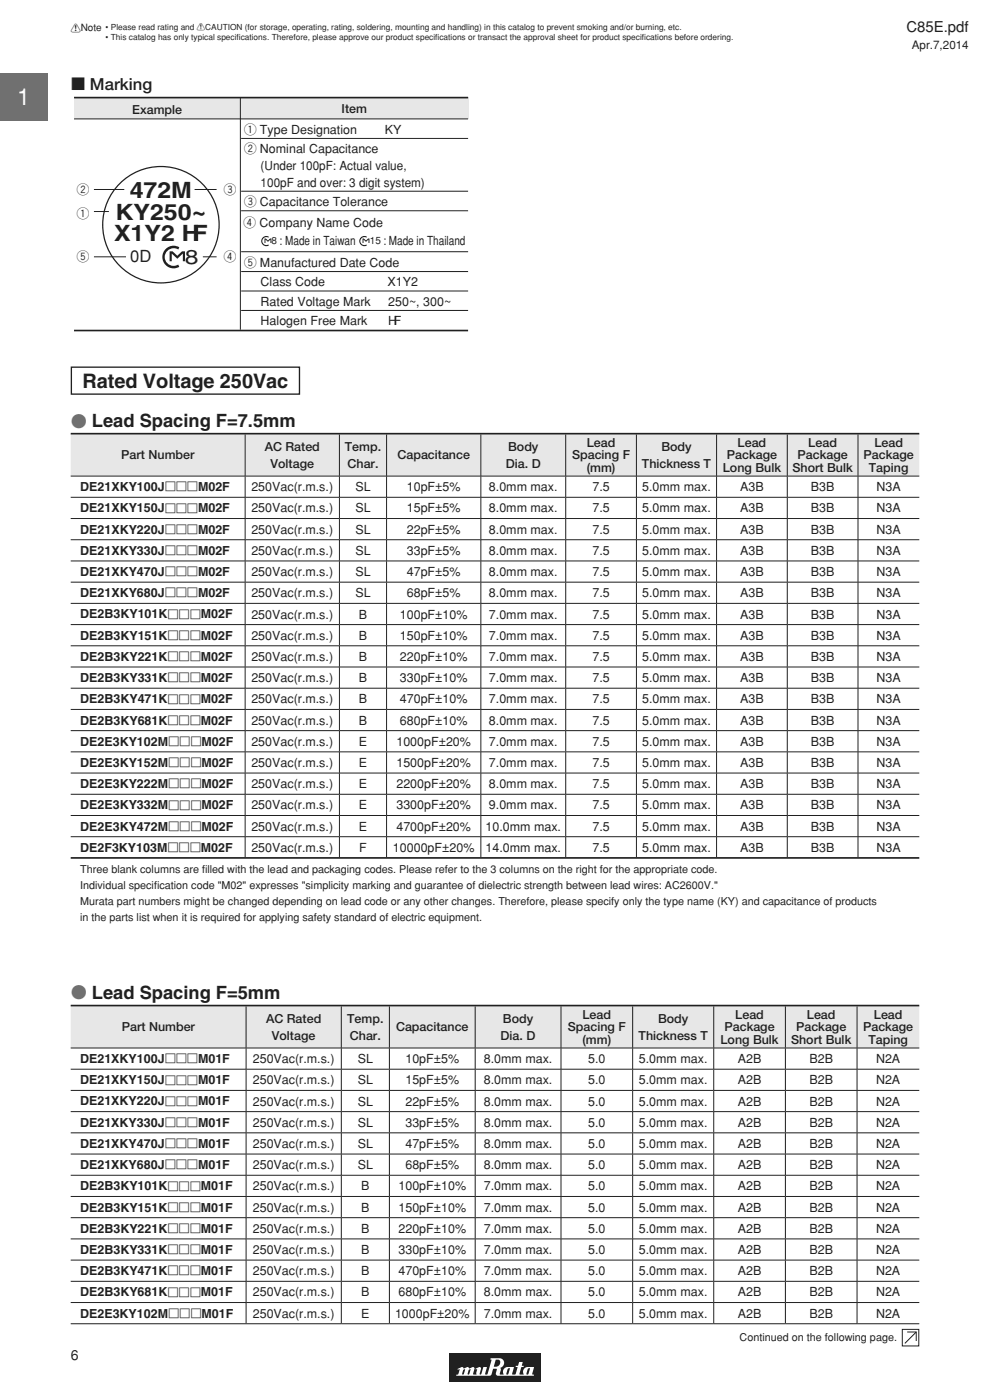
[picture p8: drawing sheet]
<svg xmlns="http://www.w3.org/2000/svg" width="210mm" height="297mm" viewBox="0 0 210 297" stroke-linecap="round" stroke-linejoin="round" font-family="sans-serif">
<defs><g id="words">
<text font-size="4.9" fill="#fff" x="3.6" y="22.3">1</text>
<g font-size="4.8" fill="#231f20">
<text x="24.5" y="46.6">KY250~</text>
<text x="27.5" y="42.1">472M</text>
<text x="24.2" y="51.2">X1Y2 HF</text>
</g>
<g font-size="4.2" fill="#231f20">
<text x="39.2" y="56.1">8</text>
<text x="17.5" y="82.3">Rated Voltage 250Vac</text>
</g>
<g font-size="3.9" fill="#6d6e70">
<text x="15" y="90.7">o Lead Spacing F=7.5mm</text>
<text x="15" y="212">o Lead Spacing F=5mm</text>
</g>
<g font-size="3.5" fill="#231f20">
<text x="15" y="19.1">c Marking</text>
<text x="27.6" y="55.6">0D</text>
</g>
<text font-size="3.2" fill="#231f20" x="192.3" y="6.8">C85E.pdf</text>
<text font-size="3" fill="#231f20" x="15" y="288.6">6</text>
<g font-size="2.6" fill="#231f20">
<text x="28.1" y="24.1">Example</text>
<text x="51.8" y="28.4">q Type Designation</text>
<text x="72.5" y="24.1">Item</text>
<text x="81.6" y="28.4">KY</text>
<text x="51.8" y="32.5">w Nominal Capacitance</text>
<text x="16.3" y="41.3">w</text>
<text x="47.4" y="41.2">e</text>
<text x="55.3" y="36.1">(Under 100pF: Actual value,</text>
<text x="55.3" y="39.6">100pF and over: 3 digit system)</text>
<text x="16.3" y="46.2">q</text>
<text x="51.8" y="43.7">e Capacitance Tolerance</text>
<text x="51.7" y="48.1">r Company Name Code</text>
<text x="59.3" y="52">: Made in Taiwan</text>
<text x="81.3" y="52">: Made in Thailand</text>
<text x="16.3" y="55.4">t</text>
<text x="47.4" y="55.4">r</text>
<text x="51.8" y="56.6">t Manufactured Date Code</text>
<text x="55.3" y="60.7">Class Code</text>
<text x="55.3" y="64.9">Rated Voltage Mark</text>
<text x="82.2" y="60.7">X1Y2</text>
<text x="82.3" y="64.9">250~, 300~</text>
<text x="55.3" y="69">Halogen Free Mark</text>
<text x="82.3" y="69">HF</text>
<text x="56.1" y="95.7">AC Rated</text>
<text x="73.2" y="95.7">Temp.</text>
<text x="107.8" y="95.7">Body</text>
<text x="124.5" y="94.8">Lead</text>
<text x="140.3" y="95.7">Body</text>
<text x="156.5" y="94.8">Lead</text>
<text x="171.5" y="94.8">Lead</text>
<text x="185.5" y="94.8">Lead</text>
<text x="25.7" y="97.4">Part Number</text>
<text x="57.4" y="99.2">Voltage</text>
<text x="73.7" y="99.2">Char.</text>
<text x="84.3" y="97.4">Capacitance</text>
<text x="107.3" y="99.2">Dia. D</text>
<text x="121.3" y="97.4">Spacing F</text>
<text x="124.5" y="100.1">(mm)</text>
<text x="136.2" y="99.2">Thickness T</text>
<text x="153.3" y="100.1">Long Bulk</text>
<text x="154.2" y="97.4">Package</text>
<text x="168.1" y="100.1">Short Bulk</text>
<text x="169.2" y="97.4">Package</text>
<text x="183.2" y="97.4">Package</text>
<text x="184.3" y="100.1">Taping</text>
<text x="17" y="104.2">DE21XKY100JpppM02F</text>
<text x="53.3" y="104.2">250Vac(r.m.s.)</text>
<text x="75.4" y="104.2">SL</text>
<text x="86.3" y="104.2">10pF±5%</text>
<text x="103.7" y="104.2">8.0mm max.</text>
<text x="125.7" y="104.2">7.5</text>
<text x="136.2" y="104.2">5.0mm max.</text>
<text x="157" y="104.2">A3B</text>
<text x="172" y="104.2">B3B</text>
<text x="185.9" y="104.2">N3A</text>
<text x="17" y="108.7">DE21XKY150JpppM02F</text>
<text x="17" y="113.2">DE21XKY220JpppM02F</text>
<text x="53.3" y="108.7">250Vac(r.m.s.)</text>
<text x="53.3" y="113.2">250Vac(r.m.s.)</text>
<text x="75.4" y="108.7">SL</text>
<text x="75.4" y="113.2">SL</text>
<text x="86.3" y="108.7">15pF±5%</text>
<text x="86.3" y="113.2">22pF±5%</text>
<text x="103.7" y="108.7">8.0mm max.</text>
<text x="103.7" y="113.2">8.0mm max.</text>
<text x="125.7" y="108.7">7.5</text>
<text x="125.7" y="113.2">7.5</text>
<text x="136.2" y="108.7">5.0mm max.</text>
<text x="136.2" y="113.2">5.0mm max.</text>
<text x="157" y="108.7">A3B</text>
<text x="157" y="113.2">A3B</text>
<text x="172" y="108.7">B3B</text>
<text x="172" y="113.2">B3B</text>
<text x="185.9" y="108.7">N3A</text>
<text x="185.9" y="113.2">N3A</text>
<text x="17" y="117.7">DE21XKY330JpppM02F</text>
<text x="53.3" y="117.7">250Vac(r.m.s.)</text>
<text x="75.4" y="117.7">SL</text>
<text x="86.3" y="117.7">33pF±5%</text>
<text x="103.7" y="117.7">8.0mm max.</text>
<text x="125.7" y="117.7">7.5</text>
<text x="136.2" y="117.7">5.0mm max.</text>
<text x="157" y="117.7">A3B</text>
<text x="172" y="117.7">B3B</text>
<text x="185.9" y="117.7">N3A</text>
<text x="17" y="122.2">DE21XKY470JpppM02F</text>
<text x="53.3" y="122.2">250Vac(r.m.s.)</text>
<text x="75.4" y="122.2">SL</text>
<text x="86.3" y="122.2">47pF±5%</text>
<text x="103.7" y="122.2">8.0mm max.</text>
<text x="125.7" y="122.2">7.5</text>
<text x="136.2" y="122.2">5.0mm max.</text>
<text x="157" y="122.2">A3B</text>
<text x="172" y="122.2">B3B</text>
<text x="185.9" y="122.2">N3A</text>
<text x="17" y="126.7">DE21XKY680JpppM02F</text>
<text x="17" y="131.2">DE2B3KY101KpppM02F</text>
<text x="53.3" y="126.7">250Vac(r.m.s.)</text>
<text x="53.3" y="131.2">250Vac(r.m.s.)</text>
<text x="75.4" y="126.7">SL</text>
<text x="76.1" y="131.2">B</text>
<text x="84.8" y="131.2">100pF±10%</text>
<text x="86.3" y="126.7">68pF±5%</text>
<text x="103.7" y="131.2">7.0mm max.</text>
<text x="103.7" y="126.7">8.0mm max.</text>
<text x="125.7" y="131.2">7.5</text>
<text x="125.7" y="126.7">7.5</text>
<text x="136.2" y="131.2">5.0mm max.</text>
<text x="136.2" y="126.7">5.0mm max.</text>
<text x="157" y="131.2">A3B</text>
<text x="157" y="126.7">A3B</text>
<text x="172" y="131.2">B3B</text>
<text x="172" y="126.7">B3B</text>
<text x="185.9" y="131.2">N3A</text>
<text x="185.9" y="126.7">N3A</text>
<text x="17" y="135.7">DE2B3KY151KpppM02F</text>
<text x="53.3" y="135.7">250Vac(r.m.s.)</text>
<text x="76.1" y="135.7">B</text>
<text x="84.8" y="135.7">150pF±10%</text>
<text x="103.7" y="135.7">7.0mm max.</text>
<text x="125.7" y="135.7">7.5</text>
<text x="136.2" y="135.7">5.0mm max.</text>
<text x="157" y="135.7">A3B</text>
<text x="172" y="135.7">B3B</text>
<text x="185.9" y="135.7">N3A</text>
<text x="17" y="140.2">DE2B3KY221KpppM02F</text>
<text x="53.3" y="140.2">250Vac(r.m.s.)</text>
<text x="76.1" y="140.2">B</text>
<text x="84.8" y="140.2">220pF±10%</text>
<text x="103.7" y="140.2">7.0mm max.</text>
<text x="125.7" y="140.2">7.5</text>
<text x="136.2" y="140.2">5.0mm max.</text>
<text x="157" y="140.2">A3B</text>
<text x="172" y="140.2">B3B</text>
<text x="185.9" y="140.2">N3A</text>
<text x="17" y="144.7">DE2B3KY331KpppM02F</text>
<text x="17" y="149.2">DE2B3KY471KpppM02F</text>
<text x="53.3" y="144.7">250Vac(r.m.s.)</text>
<text x="53.3" y="149.2">250Vac(r.m.s.)</text>
<text x="76.1" y="144.7">B</text>
<text x="76.1" y="149.2">B</text>
<text x="84.8" y="144.7">330pF±10%</text>
<text x="84.8" y="149.2">470pF±10%</text>
<text x="103.7" y="144.7">7.0mm max.</text>
<text x="103.7" y="149.2">7.0mm max.</text>
<text x="125.7" y="144.7">7.5</text>
<text x="125.7" y="149.2">7.5</text>
<text x="136.2" y="144.7">5.0mm max.</text>
<text x="136.2" y="149.2">5.0mm max.</text>
<text x="157" y="144.7">A3B</text>
<text x="157" y="149.2">A3B</text>
<text x="172" y="144.7">B3B</text>
<text x="172" y="149.2">B3B</text>
<text x="185.9" y="144.7">N3A</text>
<text x="185.9" y="149.2">N3A</text>
<text x="17" y="153.7">DE2B3KY681KpppM02F</text>
<text x="53.3" y="153.7">250Vac(r.m.s.)</text>
<text x="76.1" y="153.7">B</text>
<text x="84.8" y="153.7">680pF±10%</text>
<text x="103.7" y="153.7">8.0mm max.</text>
<text x="125.7" y="153.7">7.5</text>
<text x="136.2" y="153.7">5.0mm max.</text>
<text x="157" y="153.7">A3B</text>
<text x="172" y="153.7">B3B</text>
<text x="185.9" y="153.7">N3A</text>
<text x="17" y="158.2">DE2E3KY102MpppM02F</text>
<text x="53.3" y="158.2">250Vac(r.m.s.)</text>
<text x="76.1" y="158.2">E</text>
<text x="84.1" y="158.2">1000pF±20%</text>
<text x="103.7" y="158.2">7.0mm max.</text>
<text x="125.7" y="158.2">7.5</text>
<text x="136.2" y="158.2">5.0mm max.</text>
<text x="157" y="158.2">A3B</text>
<text x="172" y="158.2">B3B</text>
<text x="185.9" y="158.2">N3A</text>
<text x="17" y="162.7">DE2E3KY152MpppM02F</text>
<text x="17" y="167.2">DE2E3KY222MpppM02F</text>
<text x="53.3" y="162.7">250Vac(r.m.s.)</text>
<text x="53.3" y="167.2">250Vac(r.m.s.)</text>
<text x="76.1" y="162.7">E</text>
<text x="76.1" y="167.2">E</text>
<text x="84.1" y="162.7">1500pF±20%</text>
<text x="84.1" y="167.2">2200pF±20%</text>
<text x="103.7" y="162.7">7.0mm max.</text>
<text x="103.7" y="167.2">8.0mm max.</text>
<text x="125.7" y="162.7">7.5</text>
<text x="125.7" y="167.2">7.5</text>
<text x="136.2" y="162.7">5.0mm max.</text>
<text x="136.2" y="167.2">5.0mm max.</text>
<text x="157" y="162.7">A3B</text>
<text x="157" y="167.2">A3B</text>
<text x="172" y="162.7">B3B</text>
<text x="172" y="167.2">B3B</text>
<text x="185.9" y="162.7">N3A</text>
<text x="185.9" y="167.2">N3A</text>
<text x="17" y="171.7">DE2E3KY332MpppM02F</text>
<text x="53.3" y="171.7">250Vac(r.m.s.)</text>
<text x="76.1" y="171.7">E</text>
<text x="84.1" y="171.7">3300pF±20%</text>
<text x="103.7" y="171.7">9.0mm max.</text>
<text x="125.7" y="171.7">7.5</text>
<text x="136.2" y="171.7">5.0mm max.</text>
<text x="157" y="171.7">A3B</text>
<text x="172" y="171.7">B3B</text>
<text x="185.9" y="171.7">N3A</text>
<text x="17" y="176.2">DE2E3KY472MpppM02F</text>
<text x="53.3" y="176.2">250Vac(r.m.s.)</text>
<text x="76.1" y="176.2">E</text>
<text x="84.1" y="176.2">4700pF±20%</text>
<text x="103" y="176.2">10.0mm max.</text>
<text x="125.7" y="176.2">7.5</text>
<text x="136.2" y="176.2">5.0mm max.</text>
<text x="157" y="176.2">A3B</text>
<text x="172" y="176.2">B3B</text>
<text x="185.9" y="176.2">N3A</text>
<text x="17" y="180.7">DE2F3KY103MpppM02F</text>
<text x="53.3" y="180.7">250Vac(r.m.s.)</text>
<text x="76.2" y="180.7">F</text>
<text x="83.4" y="180.7">10000pF±20%</text>
<text x="103" y="180.7">14.0mm max.</text>
<text x="125.7" y="180.7">7.5</text>
<text x="136.2" y="180.7">5.0mm max.</text>
<text x="157" y="180.7">A3B</text>
<text x="172" y="180.7">B3B</text>
<text x="185.9" y="180.7">N3A</text>
<text x="25.8" y="218.8">Part Number</text>
<text x="56.4" y="217">AC Rated</text>
<text x="57.7" y="220.5">Voltage</text>
<text x="73.7" y="217">Temp.</text>
<text x="74.2" y="220.5">Char.</text>
<text x="84" y="218.8">Capacitance</text>
<text x="106.2" y="220.5">Dia. D</text>
<text x="106.7" y="217">Body</text>
<text x="120.4" y="218.8">Spacing F</text>
<text x="123.6" y="216.1">Lead</text>
<text x="123.6" y="221.4">(mm)</text>
<text x="135.5" y="220.5">Thickness T</text>
<text x="139.6" y="217">Body</text>
<text x="152.8" y="221.4">Long Bulk</text>
<text x="153.7" y="218.8">Package</text>
<text x="156" y="216.1">Lead</text>
<text x="167.8" y="221.4">Short Bulk</text>
<text x="168.9" y="218.8">Package</text>
<text x="171.2" y="216.1">Lead</text>
<text x="183.1" y="218.8">Package</text>
<text x="184.2" y="221.4">Taping</text>
<text x="185.4" y="216.1">Lead</text>
<text x="17" y="225.5">DE21XKY100JpppM01F</text>
<text x="53.6" y="225.5">250Vac(r.m.s.)</text>
<text x="75.9" y="225.5">SL</text>
<text x="86" y="225.5">10pF±5%</text>
<text x="102.6" y="225.5">8.0mm max.</text>
<text x="124.8" y="225.5">5.0</text>
<text x="135.5" y="225.5">5.0mm max.</text>
<text x="156.5" y="225.5">A2B</text>
<text x="171.7" y="225.5">B2B</text>
<text x="185.8" y="225.5">N2A</text>
<text x="17" y="230">DE21XKY150JpppM01F</text>
<text x="53.6" y="230">250Vac(r.m.s.)</text>
<text x="75.9" y="230">SL</text>
<text x="86" y="230">15pF±5%</text>
<text x="102.6" y="230">8.0mm max.</text>
<text x="124.8" y="230">5.0</text>
<text x="135.5" y="230">5.0mm max.</text>
<text x="156.5" y="230">A2B</text>
<text x="171.7" y="230">B2B</text>
<text x="185.8" y="230">N2A</text>
<text x="17" y="234.5">DE21XKY220JpppM01F</text>
<text x="17" y="239">DE21XKY330JpppM01F</text>
<text x="53.6" y="234.5">250Vac(r.m.s.)</text>
<text x="53.6" y="239">250Vac(r.m.s.)</text>
<text x="75.9" y="234.5">SL</text>
<text x="75.9" y="239">SL</text>
<text x="86" y="234.5">22pF±5%</text>
<text x="86" y="239">33pF±5%</text>
<text x="102.6" y="234.5">8.0mm max.</text>
<text x="102.6" y="239">8.0mm max.</text>
<text x="124.8" y="234.5">5.0</text>
<text x="124.8" y="239">5.0</text>
<text x="135.5" y="234.5">5.0mm max.</text>
<text x="135.5" y="239">5.0mm max.</text>
<text x="156.5" y="234.5">A2B</text>
<text x="156.5" y="239">A2B</text>
<text x="171.7" y="234.5">B2B</text>
<text x="171.7" y="239">B2B</text>
<text x="185.8" y="234.5">N2A</text>
<text x="185.8" y="239">N2A</text>
<text x="17" y="243.5">DE21XKY470JpppM01F</text>
<text x="53.6" y="243.5">250Vac(r.m.s.)</text>
<text x="75.9" y="243.5">SL</text>
<text x="86" y="243.5">47pF±5%</text>
<text x="102.6" y="243.5">8.0mm max.</text>
<text x="124.8" y="243.5">5.0</text>
<text x="135.5" y="243.5">5.0mm max.</text>
<text x="156.5" y="243.5">A2B</text>
<text x="171.7" y="243.5">B2B</text>
<text x="185.8" y="243.5">N2A</text>
<text x="17" y="248">DE21XKY680JpppM01F</text>
<text x="53.6" y="248">250Vac(r.m.s.)</text>
<text x="75.9" y="248">SL</text>
<text x="86" y="248">68pF±5%</text>
<text x="102.6" y="248">8.0mm max.</text>
<text x="124.8" y="248">5.0</text>
<text x="135.5" y="248">5.0mm max.</text>
<text x="156.5" y="248">A2B</text>
<text x="171.7" y="248">B2B</text>
<text x="185.8" y="248">N2A</text>
<text x="17" y="252.5">DE2B3KY101KpppM01F</text>
<text x="17" y="257">DE2B3KY151KpppM01F</text>
<text x="53.6" y="252.5">250Vac(r.m.s.)</text>
<text x="53.6" y="257">250Vac(r.m.s.)</text>
<text x="76.6" y="252.5">B</text>
<text x="76.6" y="257">B</text>
<text x="84.5" y="252.5">100pF±10%</text>
<text x="84.5" y="257">150pF±10%</text>
<text x="102.6" y="252.5">7.0mm max.</text>
<text x="102.6" y="257">7.0mm max.</text>
<text x="124.8" y="252.5">5.0</text>
<text x="124.8" y="257">5.0</text>
<text x="135.5" y="252.5">5.0mm max.</text>
<text x="135.5" y="257">5.0mm max.</text>
<text x="156.5" y="252.5">A2B</text>
<text x="156.5" y="257">A2B</text>
<text x="171.7" y="252.5">B2B</text>
<text x="171.7" y="257">B2B</text>
<text x="185.8" y="252.5">N2A</text>
<text x="185.8" y="257">N2A</text>
<text x="17" y="261.5">DE2B3KY221KpppM01F</text>
<text x="53.6" y="261.5">250Vac(r.m.s.)</text>
<text x="76.6" y="261.5">B</text>
<text x="84.5" y="261.5">220pF±10%</text>
<text x="102.6" y="261.5">7.0mm max.</text>
<text x="124.8" y="261.5">5.0</text>
<text x="135.5" y="261.5">5.0mm max.</text>
<text x="156.5" y="261.5">A2B</text>
<text x="171.7" y="261.5">B2B</text>
<text x="185.8" y="261.5">N2A</text>
<text x="17" y="266">DE2B3KY331KpppM01F</text>
<text x="53.6" y="266">250Vac(r.m.s.)</text>
<text x="76.6" y="266">B</text>
<text x="84.5" y="266">330pF±10%</text>
<text x="102.6" y="266">7.0mm max.</text>
<text x="124.8" y="266">5.0</text>
<text x="135.5" y="266">5.0mm max.</text>
<text x="156.5" y="266">A2B</text>
<text x="171.7" y="266">B2B</text>
<text x="185.8" y="266">N2A</text>
<text x="17" y="270.5">DE2B3KY471KpppM01F</text>
<text x="17" y="275">DE2B3KY681KpppM01F</text>
<text x="53.6" y="270.5">250Vac(r.m.s.)</text>
<text x="53.6" y="275">250Vac(r.m.s.)</text>
<text x="76.6" y="270.5">B</text>
<text x="76.6" y="275">B</text>
<text x="84.5" y="270.5">470pF±10%</text>
<text x="84.5" y="275">680pF±10%</text>
<text x="102.6" y="270.5">7.0mm max.</text>
<text x="102.6" y="275">8.0mm max.</text>
<text x="124.8" y="270.5">5.0</text>
<text x="124.8" y="275">5.0</text>
<text x="135.5" y="270.5">5.0mm max.</text>
<text x="135.5" y="275">5.0mm max.</text>
<text x="156.5" y="270.5">A2B</text>
<text x="156.5" y="275">A2B</text>
<text x="171.7" y="270.5">B2B</text>
<text x="171.7" y="275">B2B</text>
<text x="185.8" y="270.5">N2A</text>
<text x="185.8" y="275">N2A</text>
<text x="17" y="279.5">DE2E3KY102MpppM01F</text>
<text x="53.6" y="279.5">250Vac(r.m.s.)</text>
<text x="76.6" y="279.5">E</text>
<text x="83.8" y="279.5">1000pF±20%</text>
<text x="102.6" y="279.5">7.0mm max.</text>
<text x="124.8" y="279.5">5.0</text>
<text x="135.5" y="279.5">5.0mm max.</text>
<text x="156.5" y="279.5">A2B</text>
<text x="171.7" y="279.5">B2B</text>
<text x="185.8" y="279.5">N2A</text>
</g>
<text font-size="2.5" fill="#231f20" x="193.4" y="10.3">Apr.7,2014</text>
<g font-size="2.3" fill="#231f20">
<text x="17" y="185.3">Three blank columns are f</text>
<text x="42.9" y="185.3">i lled with the lead and packaging codes. Please refer to the 3 columns on the right for the appropriate code.</text>
<text x="17" y="188.7">Individual specif</text>
<text x="32.7" y="188.7">i cation code &quot;M02&quot; expresses &quot;simplicity marking and guarantee of dielectric strength between lead wires: AC2600V.&quot;</text>
<text x="17" y="192">Murata part numbers might be changed depending on lead code or any other changes. Therefore, please specify only the type name (KY) and capacitance of products</text>
<text x="17" y="195.4">in the parts list when it is required for applying safety standard of electric equipment.</text>
<text x="156.9" y="284.5">Continued on the following page.</text>
</g>
<g font-size="2.1" fill="#231f20">
<text x="15" y="6.7">!Note</text>
<text x="57.6" y="51.9">8</text>
<text x="78.5" y="51.9">15</text>
</g>
<g font-size="1.8" fill="#231f20">
<text x="22.4" y="6.4">• Please read rating and !CAUTION (for storage, operating, rating, soldering, mounting and handling) in this catalog to prevent smoking and/or burning, etc.</text>
<text x="22.4" y="8.5">• This catalog has only typical specifcations. Therefore, please approve our product specif</text>
<text x="50.2" y="8.5">i</text>
<text x="92.3" y="8.5">i cations or transact the approval sheet for product specif</text>
<text x="136.2" y="8.5">i cations before ordering.</text>
</g>
</g></defs>
<path d="M15.7 20.7h83.6v4.5h-83.6z" fill="#e6e7e8"/>
<path d="M15.7 25.2h83.6M51 20.7v49.2M51.2 29.4h48.1M51.2 44.7h48.1M51.2 57.6h48.1M51.2 40.6h48.1M51.2 61.7h48.1M51.2 65.9h48.1" fill="none" stroke="#231f20" stroke-width=".21"/>
<path d="M15.7 20.7h83.6M15.7 70.1h83.6" fill="none" stroke="#231f20" stroke-width=".35"/>
<circle cx="34.1" cy="47.7" r="12.3" fill="none" stroke="#231f20" stroke-width=".26"/>
<g fill="#231f20">
<path d="M36 53.3h.6l1 1 1-1h.6v2.1h-.4v-1.6l-1.2 1.1-1.2-1.1v1.6h-.4z"/>
<path d="M35.3 52.7a2.38 2.38 0 0 1 2.7-.2l-.2 .4a1.89 1.89 0 0 0-2.9 1.6 1.89 1.89 0 0 0 2.9 1.6l.2 .5a2.4 2.4 0 0 1-3.2-.7 2.4 2.4 0 0 1 .5-3.2z"/>
</g>
<path d="M19.9 40.2h6.5M19.9 54.5h6.8M19.9 44.9h3.2M41.3 40.2h4.6M43 54.5h2.9M51.2 53.4h48.1" fill="none" stroke="#231f20" stroke-width=".21"/>
<g fill="#231f20">
<path d="M56.1 50.6h.3l.4 .4 .5-.4h.3v.9h-.2v-.7l-.6 .5-.5-.5v.7h-.2z"/>
<path d="M55.9 50.3l.8-.2 .3 .1-.1 .2a.85 .85 0 0 0-1.3 .7 .85 .85 0 0 0 1.3 .8l.1 .2a1.08 1.08 0 0 1-1.4-.4 1.08 1.08 0 0 1 .3-1.4z"/>
<path d="M76.9 50.6h.3l.4 .4 .5-.4h.3v.9h-.2v-.7l-.6 .5-.5-.5v.7h-.2z"/>
<path d="M76.6 50.3l.9-.2 .3 .1-.1 .2a.85 .85 0 0 0-1.3 .7 .85 .85 0 0 0 1.3 .8l.1 .2a1.08 1.08 0 0 1-1.4-.4 1.08 1.08 0 0 1 .2-1.4z"/>
</g>
<path d="M15 92h37v9h-37zM52 92h20v9h-20zM72 92h10v9h-10zM82 92h20v9h-20zM102 92h18v9h-18zM120 92h15v9h-15zM135 92h17v9h-17zM152 92h15v9h-15zM167 92h15v9h-15zM182 92h13v9h-13z" fill="#e6e7e8"/>
<path d="M15 92h180M15 182h180" fill="none" stroke="#231f20" stroke-width=".35"/>
<g fill="none" stroke="#231f20" stroke-width=".21">
<path d="M52 92.2v8.7M72 92.2v8.7M82 92.2v8.7M102 92.2v8.7M120 92.2v8.7M135 92.2v8.7M152 92.2v8.7M167 92.2v8.7M182 92.2v8.7M15 101h180M15 105.5h180M15 110h180"/>
<path d="M15 114.5h180M15 119h180M52 101.1v4.3M52 105.6v4.3M52 110.1v4.3M52 114.6v4.3M52 119.1v4.3M72 101.1v4.3M72 105.6v4.3M72 110.1v4.3M72 114.6v4.3M72 119.1v4.3"/>
<path d="M82 101.1v4.3M82 105.6v4.3M82 110.1v4.3M82 114.6v4.3M82 119.1v4.3M102 101.1v4.3M102 105.6v4.3M102 110.1v4.3M102 114.6v4.3M102 119.1v4.3M120 101.1v4.3M120 105.6v4.3"/>
<path d="M120 110.1v4.3M120 114.6v4.3M120 119.1v4.3M135 101.1v4.3M135 105.6v4.3M135 110.1v4.3M135 114.6v4.3M135 119.1v4.3M152 101.1v4.3M152 105.6v4.3M152 110.1v4.3M152 114.6v4.3"/>
<path d="M152 119.1v4.3M167 101.1v4.3M167 105.6v4.3M167 110.1v4.3M167 114.6v4.3M167 119.1v4.3M182 101.1v4.3M182 105.6v4.3M182 110.1v4.3M182 114.6v4.3M182 119.1v4.3M15 123.5h180"/>
<path d="M15 128h180M15 132.5h180M15 137h180M52 123.6v4.3M52 128.1v4.3M52 132.6v4.3M52 137.1v4.3M72 123.6v4.3M72 128.1v4.3M72 132.6v4.3M72 137.1v4.3M82 123.6v4.3"/>
<path d="M82 128.1v4.3M82 132.6v4.3M82 137.1v4.3M102 123.6v4.3M102 128.1v4.3M102 132.6v4.3M102 137.1v4.3M120 123.6v4.3M120 128.1v4.3M120 132.6v4.3M120 137.1v4.3M135 123.6v4.3"/>
<path d="M135 128.1v4.3M135 132.6v4.3M135 137.1v4.3M152 123.6v4.3M152 128.1v4.3M152 132.6v4.3M152 137.1v4.3M167 123.6v4.3M167 128.1v4.3M167 132.6v4.3M167 137.1v4.3M182 123.6v4.3"/>
<path d="M182 128.1v4.3M182 132.6v4.3M182 137.1v4.3M15 141.5h180M15 146h180M15 150.5h180M15 155h180M15 159.5h180M52 141.6v4.3M52 146.1v4.3M52 150.6v4.3M52 155.1v4.3"/>
<path d="M52 159.6v4.3M72 141.6v4.3M72 146.1v4.3M72 150.6v4.3M72 155.1v4.3M72 159.6v4.3M82 141.6v4.3M82 146.1v4.3M82 150.6v4.3M82 155.1v4.3M82 159.6v4.3M102 141.6v4.3"/>
<path d="M102 146.1v4.3M102 150.6v4.3M102 155.1v4.3M102 159.6v4.3M120 141.6v4.3M120 146.1v4.3M120 150.6v4.3M120 155.1v4.3M120 159.6v4.3M135 141.6v4.3M135 146.1v4.3M135 150.6v4.3"/>
<path d="M135 155.1v4.3M135 159.6v4.3M152 141.6v4.3M152 146.1v4.3M152 150.6v4.3M152 155.1v4.3M152 159.6v4.3M167 141.6v4.3M167 146.1v4.3M167 150.6v4.3M167 155.1v4.3M167 159.6v4.3"/>
<path d="M182 141.6v4.3M182 146.1v4.3M182 150.6v4.3M182 155.1v4.3M182 159.6v4.3M15 164h180M15 168.5h180M15 173h180M15 177.5h180M52 164.1v4.3M52 168.6v4.3M52 173.1v4.3"/>
<path d="M52 177.6v4.2M72 164.1v4.3M72 168.6v4.3M72 173.1v4.3M72 177.6v4.2M82 164.1v4.3M82 168.6v4.3M82 173.1v4.3M82 177.6v4.2M102 164.1v4.3M102 168.6v4.3M102 173.1v4.3"/>
<path d="M102 177.6v4.2M120 164.1v4.3M120 168.6v4.3M120 173.1v4.3M120 177.6v4.2M135 164.1v4.3M135 168.6v4.3M135 173.1v4.3M135 177.6v4.2M152 164.1v4.3M152 168.6v4.3M152 173.1v4.3"/>
<path d="M152 177.6v4.2M167 164.1v4.3M167 168.6v4.3M167 173.1v4.3M167 177.6v4.2M182 164.1v4.3M182 168.6v4.3M182 173.1v4.3M182 177.6v4.2"/>
</g>
<path d="M15 213.3h37.2v9h-37.2zM52.2 213.3h20.2v9h-20.2zM72.4 213.3h10.2v9h-10.2zM82.6 213.3h18.2v9h-18.2zM100.8 213.3h18.2v9h-18.2zM119 213.3h15.2v9h-15.2zM134.2 213.3h17.2v9h-17.2zM151.4 213.3h15.2v9h-15.2zM166.6 213.3h15.2v9h-15.2zM181.8 213.3h13.2v9h-13.2z" fill="#e6e7e8"/>
<path d="M15 213.3h180" fill="none" stroke="#231f20" stroke-width=".35"/>
<g fill="none" stroke="#231f20" stroke-width=".21">
<path d="M52.2 213.5v8.8M72.4 213.5v8.8M82.6 213.5v8.8M100.8 213.5v8.8M119 213.5v8.8M134.2 213.5v8.8M151.4 213.5v8.8M166.6 213.5v8.8M181.8 213.5v8.8M15 222.3h180M15 226.8h180M15 231.3h180"/>
<path d="M15 235.8h180M52.2 222.4v4.4M52.2 226.9v4.4M52.2 231.4v4.4M52.2 235.9v4.4M72.4 222.4v4.4M72.4 226.9v4.4M72.4 231.4v4.4M72.4 235.9v4.4M82.6 222.4v4.4M82.6 226.9v4.4M82.6 231.4v4.4"/>
<path d="M82.6 235.9v4.4M100.8 222.4v4.4M100.8 226.9v4.4M100.8 231.4v4.4M100.8 235.9v4.4M119 222.4v4.4M119 226.9v4.4M119 231.4v4.4M119 235.9v4.4M134.2 222.4v4.4M134.2 226.9v4.4M134.2 231.4v4.4"/>
<path d="M134.2 235.9v4.4M151.4 222.4v4.4M151.4 226.9v4.4M151.4 231.4v4.4M151.4 235.9v4.4M166.6 222.4v4.4M166.6 226.9v4.4M166.6 231.4v4.4M166.6 235.9v4.4M181.8 222.4v4.4M181.8 226.9v4.4M181.8 231.4v4.4"/>
<path d="M181.8 235.9v4.4M15 240.3h180M15 244.8h180M15 249.3h180M15 253.8h180M15 258.3h180M52.2 240.4v4.4M52.2 244.9v4.4M52.2 249.4v4.4M52.2 253.9v4.4M52.2 258.4v4.4M72.4 240.4v4.4"/>
<path d="M72.4 244.9v4.4M72.4 249.4v4.4M72.4 253.9v4.4M72.4 258.4v4.4M82.6 240.4v4.4M82.6 244.9v4.4M82.6 249.4v4.4M82.6 253.9v4.4M82.6 258.4v4.4M100.8 240.4v4.4M100.8 244.9v4.4M100.8 249.4v4.4"/>
<path d="M100.8 253.9v4.4M100.8 258.4v4.4M119 240.4v4.4M119 244.9v4.4M119 249.4v4.4M119 253.9v4.4M119 258.4v4.4M134.2 240.4v4.4M134.2 244.9v4.4M134.2 249.4v4.4M134.2 253.9v4.4M134.2 258.4v4.4"/>
<path d="M151.4 240.4v4.4M151.4 244.9v4.4M151.4 249.4v4.4M151.4 253.9v4.4M151.4 258.4v4.4M166.6 240.4v4.4M166.6 244.9v4.4M166.6 249.4v4.4M166.6 253.9v4.4M166.6 258.4v4.4M181.8 240.4v4.4M181.8 244.9v4.4"/>
<path d="M181.8 249.4v4.4M181.8 253.9v4.4M181.8 258.4v4.4M15 262.8h180M15 267.3h180M15 271.8h180M15 276.3h180M52.2 262.9v4.4M52.2 267.4v4.4M52.2 271.9v4.4M52.2 276.4v4.4M72.4 262.9v4.4"/>
<path d="M72.4 267.4v4.4M72.4 271.9v4.4M72.4 276.4v4.4M82.6 262.9v4.4M82.6 267.4v4.4M82.6 271.9v4.4M82.6 276.4v4.4M100.8 262.9v4.4M100.8 267.4v4.4M100.8 271.9v4.4M100.8 276.4v4.4M119 262.9v4.4"/>
<path d="M119 267.4v4.4M119 271.9v4.4M119 276.4v4.4M134.2 262.9v4.4M134.2 267.4v4.4M134.2 271.9v4.4M134.2 276.4v4.4M151.4 262.9v4.4M151.4 267.4v4.4M151.4 271.9v4.4M151.4 276.4v4.4M166.6 262.9v4.4"/>
<path d="M166.6 267.4v4.4M166.6 271.9v4.4M166.6 276.4v4.4M181.8 262.9v4.4M181.8 267.4v4.4M181.8 271.9v4.4M181.8 276.4v4.4M15 280.8h180M191.4 282h3.5v3.5h-3.5zM192.4 282.6h2v1.9M194.4 282.6l-2.5 2.4"/>
</g>
<path d="M95.3 287h19.4v6h-19.4z" fill="#231f20"/>
<path d="M106.8 291.5h.1" fill="none" stroke="#231f20" stroke-width=".21"/>
<path d="M97.1 290.4l.9-.4 .5 .3-.5 1.1 .2 .2 .2-.1 .3-1h-.2v-.2l.8-.3 .2 .3h.2l-.3 .3-.2 .8 .1 .2 .3-.1 .2-1h-.2l.1-.2 .8-.3 .1 .4-.3 1.1 .2 .1h.5l.2-1.1h-.3v-.1l.8-.4 .3 .3-.3 1.1 .2 .2 .2-.1 .4-1.5h.7l-.3 1.5 .3 .1 .2-.2 .9-2.9-.3-.1 .1-.2 1.9-.1a1.05 1.05 0 0 1 .9 1 1.05 1.05 0 0 1-.8 1.1l.1 .4-.2 1 .8-.1a1.03 1.03 0 0 1 .9-1.5l1.3 .1-.2 .6h-.7v-.5l-.4 .2-.3 1.2h.4l.3-.9h.7l-.2 .8 .6 .1 .2-.1 .4-1.4-.4-.1v-.2l.5-.1 .2-.8 .8 .1-.2 .7 .4 .2-.5 .1-.4 1.5 .1 .1 .8-.1a1.02 1.02 0 0 1 .8-1.5l1.4 .1-.2 .5h-.7v-.4l-.4 .2-.3 1.2h.3l.4-1h.7l-.2 .9 .4 .1-.1 .2-7.4 .1a.48 .48 0 0 1-.6-.6l.2-.8-.5-.1 .1-.5h.2a.77 .77 0 0 0 .9-.7 .77 .77 0 0 0-.9-.7l-.5 1.4h.3l-.1 .5h-.3l-.3 1.2-.3 .2-7.2 .1v-.3l.4-.1 .3-1-.4 .1z" fill="#fff"/>
<path d="M0 15.5h10v10h-10z" fill="#6d6e70"/>
<path d="M15.1 77.9h48.4v5.7h-48.4z" fill="none" stroke="#231f20" stroke-width=".28"/>
<use href="#words"/>
</svg>
